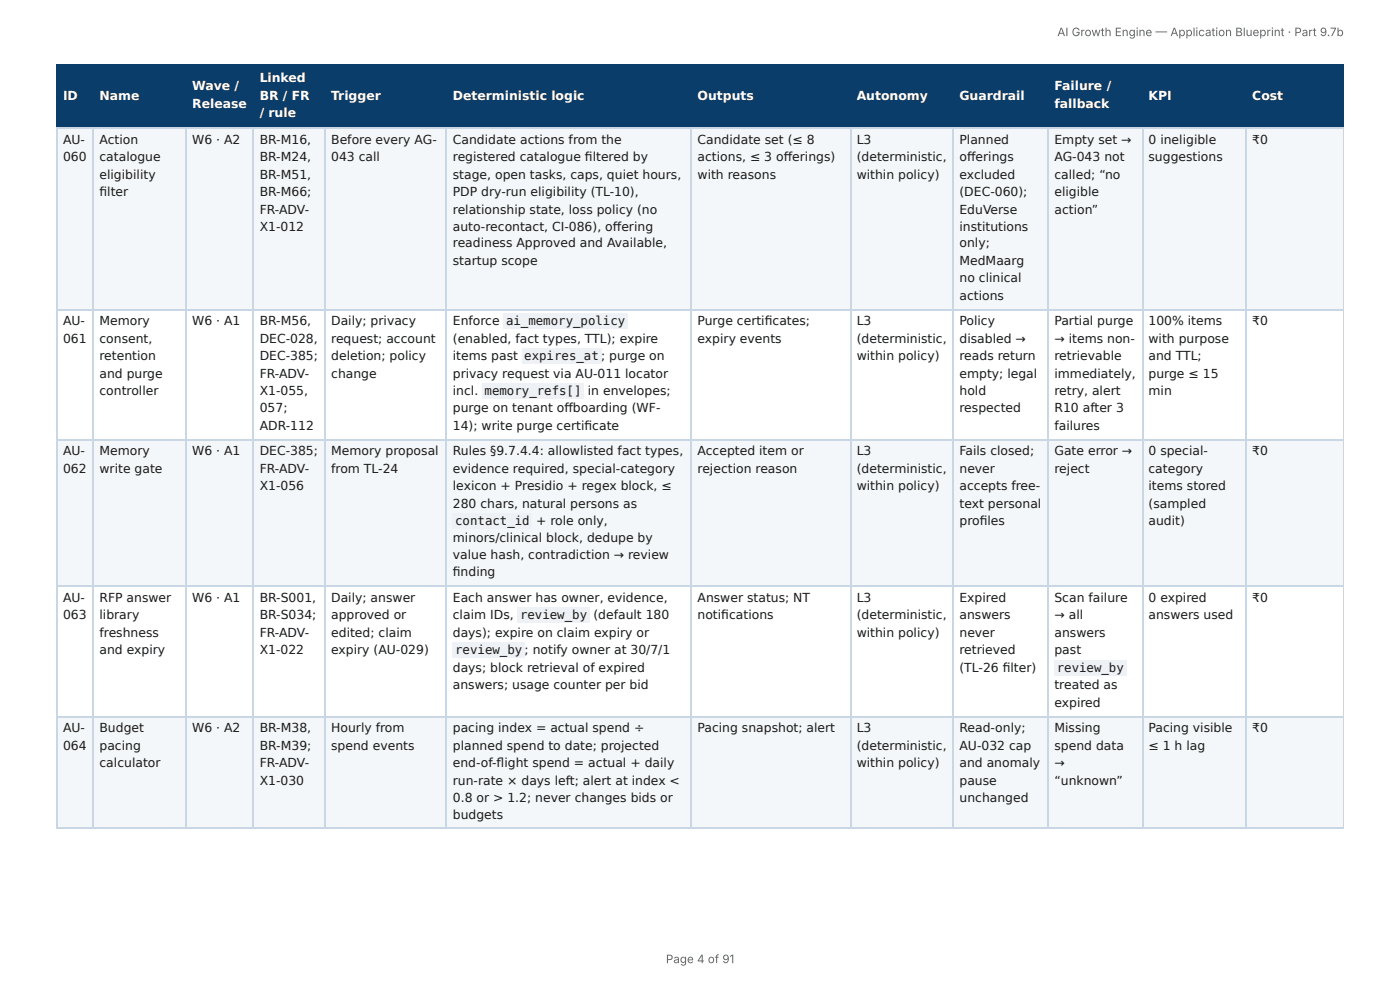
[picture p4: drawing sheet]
<svg xmlns="http://www.w3.org/2000/svg" width="297mm" height="210mm" viewBox="0 0 297 210" stroke-linecap="round" stroke-linejoin="round" font-family="sans-serif">
<defs><g id="words">
<g font-size="2.6" fill="#fff">
<text x="55.2" y="17.5">Linked</text>
<text x="13.4" y="21.2">ID</text>
<text x="21.1" y="21.2">Name</text>
<text x="40.8" y="19.2">Wave /</text>
<text x="40.8" y="22.9">Release</text>
<text x="55.2" y="21.2">BR / FR</text>
<text x="70.3" y="21.2">Trigger</text>
<text x="96.2" y="21.2">Deterministic logic</text>
<text x="148.2" y="21.2">Outputs</text>
<text x="182" y="21.2">Autonomy</text>
<text x="203.8" y="21.2">Guardrail</text>
<text x="224" y="19.2">Failure /</text>
<text x="224" y="22.9">fallback</text>
<text x="243.9" y="21.2">KPI</text>
<text x="266" y="21.2">Cost</text>
<text x="55.2" y="24.9">/ rule</text>
</g>
<g font-size="2.6" fill="#1a1a1a">
<text x="13.4" y="30.5">AU-</text>
<text x="13.4" y="34.3">060</text>
<text x="21.1" y="30.5">Action</text>
<text x="21.1" y="34.3">catalogue</text>
<text x="40.8" y="30.5">W6 · A2</text>
<text x="55.2" y="30.5">BR-M16,</text>
<text x="55.2" y="34.3">BR-M24,</text>
<text x="70.3" y="30.5">Before every AG-</text>
<text x="70.3" y="34.3">043 call</text>
<text x="96.2" y="30.5">Candidate actions from the</text>
<text x="96.2" y="34.3">registered catalogue fi ltered by</text>
<text x="148.2" y="30.5">Candidate set (≤ 8</text>
<text x="148.2" y="34.3">actions, ≤ 3 off erings)</text>
<text x="182" y="30.5">L3</text>
<text x="182" y="34.3">(deterministic,</text>
<text x="203.8" y="30.5">Planned</text>
<text x="203.8" y="34.3">off erings</text>
<text x="224" y="30.5">Empty set →</text>
<text x="224" y="34.3">AG-043 not</text>
<text x="243.9" y="30.5">0 ineligible</text>
<text x="243.9" y="34.3">suggestions</text>
<text x="266" y="30.5">₹0</text>
<text x="21.1" y="38">eligibility</text>
<text x="21.1" y="41.7">fi lter</text>
<text x="55.2" y="38">BR-M51,</text>
<text x="55.2" y="41.7">BR-M66;</text>
<text x="96.2" y="38">stage, open tasks, caps, quiet hours,</text>
<text x="96.2" y="41.7">PDP dry-run eligibility (TL-10),</text>
<text x="148.2" y="38">with reasons</text>
<text x="182" y="38">within policy)</text>
<text x="203.8" y="38">excluded</text>
<text x="203.8" y="41.7">(DEC-060);</text>
<text x="224" y="38">called; “no</text>
<text x="224" y="41.7">eligible</text>
<text x="55.2" y="45.4">FR-ADV-</text>
<text x="96.2" y="45.4">relationship state, loss policy (no</text>
<text x="203.8" y="45.4">EduVerse</text>
<text x="224" y="45.4">action”</text>
<text x="55.2" y="49.1">X1-012</text>
<text x="96.2" y="49.1">auto-recontact, CI-086), off ering</text>
<text x="96.2" y="52.5">readiness Approved and Available,</text>
<text x="203.8" y="49.1">institutions</text>
<text x="203.8" y="52.5">only;</text>
<text x="96.2" y="56.2">startup scope</text>
<text x="203.8" y="56.2">MedMaarg</text>
<text x="203.8" y="59.9">no clinical</text>
<text x="203.8" y="63.6">actions</text>
<text x="13.4" y="69.1">AU-</text>
<text x="21.1" y="69.1">Memory</text>
<text x="40.8" y="69.1">W6 · A1</text>
<text x="55.2" y="69.1">BR-M56,</text>
<text x="70.3" y="69.1">Daily; privacy</text>
<text x="96.2" y="69.1">Enforce</text>
<text x="107.5" y="69.1">ai_memory_policy</text>
<text x="148.2" y="69.1">Purge certifi cates;</text>
<text x="182" y="69.1">L3</text>
<text x="203.8" y="69.1">Policy</text>
<text x="224" y="69.1">Partial purge</text>
<text x="243.9" y="69.1">100% items</text>
<text x="266" y="69.1">₹0</text>
<text x="13.4" y="72.8">061</text>
<text x="21.1" y="72.8">consent,</text>
<text x="21.1" y="76.5">retention</text>
<text x="55.2" y="72.8">DEC-028,</text>
<text x="55.2" y="76.5">DEC-385;</text>
<text x="70.3" y="72.8">request; account</text>
<text x="70.3" y="76.5">deletion; policy</text>
<text x="96.2" y="72.8">(enabled, fact types, TTL); expire</text>
<text x="96.2" y="76.5">items past</text>
<text x="111.4" y="76.5">expires_at ; purge on</text>
<text x="148.2" y="72.8">expiry events</text>
<text x="182" y="72.8">(deterministic,</text>
<text x="182" y="76.5">within policy)</text>
<text x="203.8" y="72.8">disabled →</text>
<text x="203.8" y="76.5">reads return</text>
<text x="224" y="72.8">→ items non-</text>
<text x="224" y="76.5">retrievable</text>
<text x="243.9" y="72.8">with purpose</text>
<text x="243.9" y="76.5">and TTL;</text>
<text x="21.1" y="80.2">and purge</text>
<text x="21.1" y="83.9">controller</text>
<text x="55.2" y="80.2">FR-ADV-</text>
<text x="55.2" y="83.9">X1-055,</text>
<text x="70.3" y="80.2">change</text>
<text x="96.2" y="80.2">privacy request via AU-011 locator</text>
<text x="96.2" y="83.9">incl.</text>
<text x="102.9" y="83.9">memory_refs[]</text>
<text x="124.9" y="83.9">in envelopes;</text>
<text x="203.8" y="80.2">empty; legal</text>
<text x="203.8" y="83.9">hold</text>
<text x="224" y="80.2">immediately,</text>
<text x="224" y="83.9">retry, alert</text>
<text x="243.9" y="80.2">purge ≤ 15</text>
<text x="243.9" y="83.9">min</text>
<text x="55.2" y="87.6">057;</text>
<text x="96.2" y="87.6">purge on tenant off boarding (WF-</text>
<text x="203.8" y="87.6">respected</text>
<text x="224" y="87.6">R10 after 3</text>
<text x="55.2" y="91.3">ADR-112</text>
<text x="96.2" y="91.3">14); write purge certifi cate</text>
<text x="224" y="91.3">failures</text>
<text x="13.4" y="96.7">AU-</text>
<text x="13.4" y="100.4">062</text>
<text x="21.1" y="96.7">Memory</text>
<text x="21.1" y="100.4">write gate</text>
<text x="40.8" y="96.7">W6 · A1</text>
<text x="55.2" y="96.7">DEC-385;</text>
<text x="55.2" y="100.4">FR-ADV-</text>
<text x="70.3" y="96.7">Memory proposal</text>
<text x="70.3" y="100.4">from TL-24</text>
<text x="96.2" y="96.7">Rules §9.7.4.4: allowlisted fact types,</text>
<text x="96.2" y="100.4">evidence required, special-category</text>
<text x="148.2" y="96.7">Accepted item or</text>
<text x="148.2" y="100.4">rejection reason</text>
<text x="182" y="96.7">L3</text>
<text x="182" y="100.4">(deterministic,</text>
<text x="203.8" y="96.7">Fails closed;</text>
<text x="203.8" y="100.4">never</text>
<text x="224" y="96.7">Gate error →</text>
<text x="224" y="100.4">reject</text>
<text x="243.9" y="96.7">0 special-</text>
<text x="243.9" y="100.4">category</text>
<text x="266" y="96.7">₹0</text>
<text x="55.2" y="104.1">X1-056</text>
<text x="96.2" y="104.1">lexicon + Presidio + regex block, ≤</text>
<text x="96.2" y="107.8">280 chars, natural persons as</text>
<text x="182" y="104.1">within policy)</text>
<text x="203.8" y="104.1">accepts free-</text>
<text x="203.8" y="107.8">text personal</text>
<text x="243.9" y="104.1">items stored</text>
<text x="243.9" y="107.8">(sampled</text>
<text x="96.7" y="111.5">contact_id</text>
<text x="113.8" y="111.5">+ role only,</text>
<text x="203.8" y="111.5">profi les</text>
<text x="243.9" y="111.5">audit)</text>
<text x="96.2" y="115">minors/clinical block, dedupe by</text>
<text x="96.2" y="118.7">value hash, contradiction → review</text>
<text x="96.2" y="122.4">fi nding</text>
<text x="13.4" y="127.8">AU-</text>
<text x="13.4" y="131.5">063</text>
<text x="21.1" y="127.8">RFP answer</text>
<text x="21.1" y="131.5">library</text>
<text x="40.8" y="127.8">W6 · A1</text>
<text x="55.2" y="127.8">BR-S001,</text>
<text x="55.2" y="131.5">BR-S034;</text>
<text x="70.3" y="127.8">Daily; answer</text>
<text x="70.3" y="131.5">approved or</text>
<text x="96.2" y="127.8">Each answer has owner, evidence,</text>
<text x="96.2" y="131.5">claim IDs,</text>
<text x="110.4" y="131.5">review_by</text>
<text x="126" y="131.5">(default 180</text>
<text x="148.2" y="127.8">Answer status; NT</text>
<text x="148.2" y="131.5">notifi cations</text>
<text x="182" y="127.8">L3</text>
<text x="182" y="131.5">(deterministic,</text>
<text x="203.8" y="127.8">Expired</text>
<text x="203.8" y="131.5">answers</text>
<text x="224" y="127.8">Scan failure</text>
<text x="224" y="131.5">→ all</text>
<text x="243.9" y="127.8">0 expired</text>
<text x="243.9" y="131.5">answers used</text>
<text x="266" y="127.8">₹0</text>
<text x="21.1" y="135.2">freshness</text>
<text x="55.2" y="135.2">FR-ADV-</text>
<text x="70.3" y="135.2">edited; claim</text>
<text x="96.2" y="135.2">days); expire on claim expiry or</text>
<text x="182" y="135.2">within policy)</text>
<text x="203.8" y="135.2">never</text>
<text x="224" y="135.2">answers</text>
<text x="21.1" y="139">and expiry</text>
<text x="55.2" y="139">X1-022</text>
<text x="70.3" y="139">expiry (AU-029)</text>
<text x="96.2" y="142.7">days; block retrieval of expired</text>
<text x="96.7" y="139">review_by</text>
<text x="111.4" y="139">; notify owner at 30/7/1</text>
<text x="203.8" y="139">retrieved</text>
<text x="203.8" y="142.7">(TL-26 fi lter)</text>
<text x="224" y="139">past</text>
<text x="224.5" y="142.7">review_by</text>
<text x="96.2" y="146.4">answers; usage counter per bid</text>
<text x="224" y="146.4">treated as</text>
<text x="13.4" y="155.5">AU-</text>
<text x="21.1" y="155.5">Budget</text>
<text x="40.8" y="155.5">W6 · A2</text>
<text x="55.2" y="155.5">BR-M38,</text>
<text x="70.3" y="155.5">Hourly from</text>
<text x="96.2" y="155.5">pacing index = actual spend ÷</text>
<text x="148.2" y="155.5">Pacing snapshot; alert</text>
<text x="182" y="155.5">L3</text>
<text x="203.8" y="155.5">Read-only;</text>
<text x="224" y="150.1">expired</text>
<text x="224" y="155.5">Missing</text>
<text x="243.9" y="155.5">Pacing visible</text>
<text x="266" y="155.5">₹0</text>
<text x="13.4" y="159.2">064</text>
<text x="21.1" y="159.2">pacing</text>
<text x="55.2" y="159.2">BR-M39;</text>
<text x="70.3" y="159.2">spend events</text>
<text x="96.2" y="159.2">planned spend to date; projected</text>
<text x="182" y="159.2">(deterministic,</text>
<text x="203.8" y="159.2">AU-032 cap</text>
<text x="224" y="159.2">spend data</text>
<text x="243.9" y="159.2">≤ 1 h lag</text>
<text x="21.1" y="162.9">calculator</text>
<text x="55.2" y="162.9">FR-ADV-</text>
<text x="55.2" y="166.6">X1-030</text>
<text x="96.2" y="162.9">end-of-fl ight spend = actual + daily</text>
<text x="96.2" y="166.6">run-rate × days left; alert at index &lt;</text>
<text x="182" y="162.9">within policy)</text>
<text x="203.8" y="162.9">and anomaly</text>
<text x="203.8" y="166.6">pause</text>
<text x="224" y="162.9">→</text>
<text x="224" y="166.6">“unknown”</text>
<text x="96.2" y="170.3">0.8 or &gt; 1.2; never changes bids or</text>
<text x="203.8" y="170.3">unchanged</text>
<text x="96.2" y="174">budgets</text>
</g>
<g font-size="2.5" fill="#666">
<text x="224.6" y="7.7">AI Growth Engine — Application Blueprint · Part 9.7b</text>
<text x="141.4" y="204.5">Page 4 of 91</text>
</g>
</g></defs>
<g fill="#0b3d6b">
<path d="M12.2 14h7.6v13.1h-7.6z"/>
<path d="M19.8 14h19.8v13.1h-19.8z"/>
<path d="M39.6 14h14.3v13.1h-14.3z"/>
<path d="M53.9 14h15v13.1h-15z"/>
<path d="M68.9 14h26v13.1h-26z"/>
<path d="M94.9 14h51.8v13.1h-51.8z"/>
<path d="M146.7 14h33.9v13.1h-33.9z"/>
<path d="M180.6 14h21.9v13.1h-21.9z"/>
<path d="M202.5 14h20v13.1h-20z"/>
<path d="M222.5 14h20v13.1h-20z"/>
<path d="M242.5 14h22v13.1h-22z"/>
<path d="M264.5 14h20.9v13.1h-20.9z"/>
</g>
<g fill="#f4f7fa">
<path d="M12.2 27.1h7.6v38.8h-7.6z"/>
<path d="M19.8 27.1h19.8v38.8h-19.8z"/>
<path d="M39.6 27.1h14.3v38.8h-14.3z"/>
<path d="M53.9 27.1h15v38.8h-15z"/>
<path d="M68.9 27.1h26v38.8h-26z"/>
<path d="M94.9 27.1h51.8v38.8h-51.8z"/>
<path d="M146.7 27.1h33.9v38.8h-33.9z"/>
<path d="M180.6 27.1h21.9v38.8h-21.9z"/>
<path d="M202.5 27.1h20v38.8h-20z"/>
<path d="M222.5 27.1h20v38.8h-20z"/>
<path d="M242.5 27.1h22v38.8h-22z"/>
<path d="M264.5 27.1h20.9v38.8h-20.9z"/>
<path d="M12.2 93.3h7.6v31.3h-7.6z"/>
<path d="M19.8 93.3h19.8v31.3h-19.8z"/>
<path d="M39.6 93.3h14.3v31.3h-14.3z"/>
<path d="M53.9 93.3h15v31.3h-15z"/>
<path d="M68.9 93.3h26v31.3h-26z"/>
<path d="M94.9 93.3h51.8v31.3h-51.8z"/>
<path d="M146.7 93.3h33.9v31.3h-33.9z"/>
<path d="M180.6 93.3h21.9v31.3h-21.9z"/>
<path d="M202.5 93.3h20v31.3h-20z"/>
<path d="M222.5 93.3h20v31.3h-20z"/>
<path d="M242.5 93.3h22v31.3h-22z"/>
<path d="M264.5 93.3h20.9v31.3h-20.9z"/>
<path d="M12.2 152h7.6v24h-7.6z"/>
<path d="M19.8 152h19.8v24h-19.8z"/>
<path d="M39.6 152h14.3v24h-14.3z"/>
<path d="M53.9 152h15v24h-15z"/>
<path d="M68.9 152h26v24h-26z"/>
<path d="M94.9 152h51.8v24h-51.8z"/>
<path d="M146.7 152h33.9v24h-33.9z"/>
<path d="M180.6 152h21.9v24h-21.9z"/>
<path d="M202.5 152h20v24h-20z"/>
<path d="M222.5 152h20v24h-20z"/>
<path d="M242.5 152h22v24h-22z"/>
<path d="M264.5 152h20.9v24h-20.9z"/>
</g>
<g fill="none" stroke="#0b3d6b" stroke-width=".25">
<path d="M11.9 13.9h273.5M12 13.8v13.5M19.7 13.8v13.5M39.4 13.8v13.5M53.8 13.8v13.5M69.1 13.8v13.5M94.8 13.8v13.5M146.9 13.8v13.5M180.7 13.8v13.5M202.4 13.8v13.5M222.7 13.8v13.5M242.7 13.8v13.5"/>
<path d="M264.6 13.8v13.5M11.9 27.2h273.5"/>
</g>
<path d="M285.3 13.8v13.5" fill="none" stroke="#0b3d6b" stroke-width=".21"/>
<g fill="none" stroke="#c9d6e3" stroke-width=".25">
<path d="M11.9 27.2h273.5M12 27.3v148.7M19.7 27.3v148.7M39.4 27.3v148.7M53.8 27.3v148.7M69.1 27.3v148.7M94.8 27.3v148.7M146.9 27.3v148.7M180.7 27.3v148.7M202.4 27.3v148.7M222.7 27.3v148.7M242.7 27.3v148.7"/>
<path d="M264.6 27.3v148.7M11.9 65.7h273.5M11.9 93.4h273.5M11.9 124.5h273.5M11.9 152.2h273.5M11.9 175.9h273.5"/>
</g>
<path d="M285.3 27.3v148.7" fill="none" stroke="#c9d6e3" stroke-width=".21"/>
<g fill="#eef2f6">
<path d="M107 66.6h26.4v3.2h-26.4z"/>
<path d="M110.9 74h16.8v3.2h-16.8z"/>
<path d="M102.5 81.4h21.5v3.2h-21.5z"/>
<path d="M96.1 109.1h16.8v3.2h-16.8z"/>
<path d="M109.9 129.1h15.3v3.2h-15.3z"/>
<path d="M96.1 136.5h15.3v3.2h-15.3z"/>
<path d="M224 140.2h15.3v3.2h-15.3z"/>
</g>
<use href="#words"/>
</svg>
